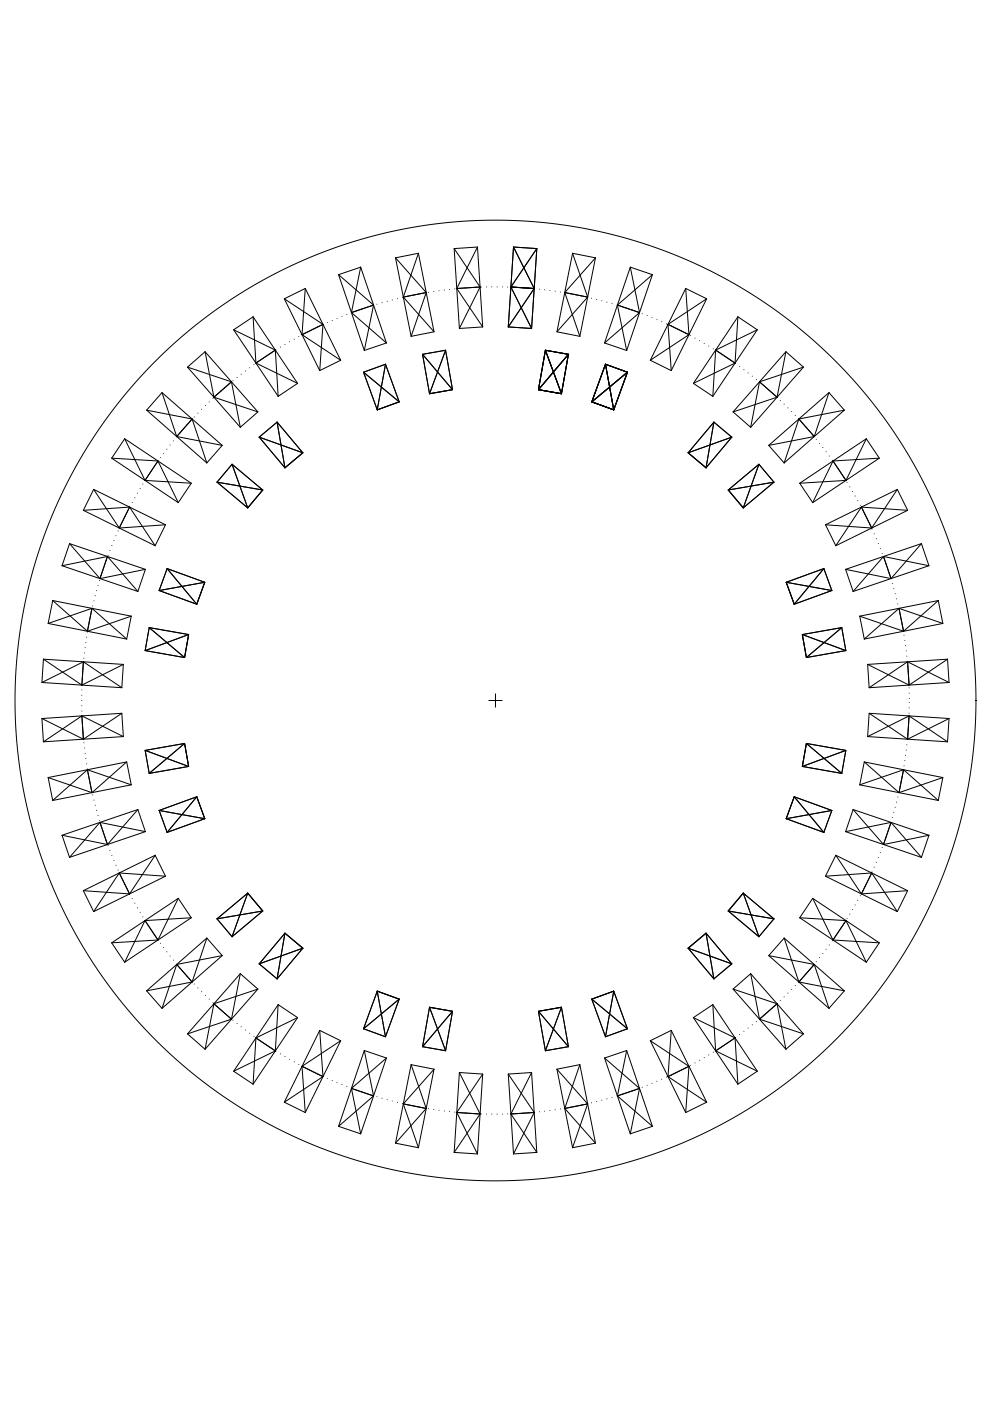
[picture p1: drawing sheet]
<svg xmlns="http://www.w3.org/2000/svg" width="297mm" height="420mm" viewBox="0 0 297 420" stroke-linecap="round" stroke-linejoin="round" font-family="sans-serif">
<g fill="none" stroke="#000" stroke-width=".3">
<path d="M118.5 77.3l2.4 11.8M118.5 77.3l9.3 10.4M125.4 76l4.7 23.5M125.4 76l-6.9 1.3M125.4 76l-4.5 13.1M136.1 74.5l1.6 24M136.1 74.5l7.8 11.6M143.1 74.1l1.6 23.9M143.1 74.1l-7 .4M143.1 74.1l-6.2 12.4M153.9 74.1l7 .4M153.9 74.1l-1.6 23.9"/>
<path d="M153.9 74.1l6.2 12.4M160.9 74.5l-.8 12M160.9 74.5l-7.8 11.6M171.6 76l6.9 1.3M171.6 76l-4.7 23.5M171.6 76l4.5 13.1M178.5 77.3l-4.7 23.6M178.5 77.3l-9.2 10.4M70 98.9l13.4 20M70 98.9l12.5 6.1M75.9 95l13.3 20M75.9 95l-5.9 3.9"/>
<path d="M75.9 95l.8 13.9M85.2 89.6l10.6 21.5M85.2 89.6l11.6 7.7M91.5 86.5l10.6 21.5M91.5 86.5l-6.3 3.1M91.5 86.5l-1 13.9M92.4 99.5h.1M95.2 98.1h.1M96.7 97.4h.1M96.8 97.3l-6.3 3.1M96.8 97.3l-1 13.8M98.1 96.7h.1"/>
<path d="M99.6 96.1h.1M101 95.5h.1M101.5 82.4l7.7 22.7M101.5 82.4l10.5 9.1M102.5 94.9h.1M104 94.3h.1M105.3 93.7l10.5 9.2M105.5 93.7l-.1 .1M107 93.2h-.1M108.1 80.1l7.7 22.8M108.1 80.1l-6.6 2.3M108.1 80.1l-2.8 13.6"/>
<path d="M108.5 92.7h-.1M110 92.2h-.1M111.5 91.7h.1M112 91.5l-6.7 2.2M112 91.5l-2.8 13.6M113 91.2h.1M114.5 90.8h.1M116.1 90.4h-.1M117.6 90h.1M119.1 89.6h.1M120.7 89.2h-.1M120.9 89.1l2.3 11.8"/>
<path d="M120.9 89.1l9.2 10.4M122.2 88.9h.1M123.8 88.5h.1M125.3 88.2h.1M126.9 87.9h.1M127.8 87.7l-6.9 1.4M127.8 87.7l-4.6 13.2M128.5 87.7h-.1M130 87.4h.1M130.1 99.5l-6.9 1.4M131.6 87.2h.1M133.2 87h.1"/>
<path d="M134.8 86.8h-.1M136.3 86.6h.1M136.9 86.5l7.8 11.5M137.9 86.5h.1M139.5 86.4h.1M141.1 86.3h.1M142.7 86.2h-.1M143.9 86.1l-7 .4M143.9 86.1l-6.2 12.4M144.3 86.1h-.1M144.7 98l-7 .5M145.8 86.1h.1"/>
<path d="M147.4 86h.1M149 86h.1M150.6 86v.1M152.2 86.1h.1M152.3 98l7 .5M153.1 86.1l7 .4M153.1 86.1l6.2 12.4M153.7 86.1h.1M155.3 86.2h.1M156.9 86.3h.1M158.5 86.4h.1M160.1 86.6h.1"/>
<path d="M160.1 86.5l-.8 12M160.1 86.5l-7.8 11.5M161.7 86.7h.1M163.2 86.9h.1M164.8 87.1h.1M166.4 87.3h.1M166.9 99.5l6.9 1.4M168 87.6h.1M169.3 87.7l6.8 1.4M169.3 87.7l4.5 13.2M169.5 87.8h.1M171.1 88.1h.1"/>
<path d="M174.2 88.7h.1M175.8 89.1h.1M176.1 89.1l-9.2 10.4M177.3 89.4h.1M178.8 89.8h.1M180.4 90.2h.1M181.9 90.6h.1M183.4 91.1h.1M185 91.5h.1M185.1 91.5l6.6 2.2M185.1 91.5l2.7 13.6M186.5 92h.1"/>
<path d="M188 92.5h.1M188.9 80.1l6.7 2.3M188.9 80.1l-7.7 22.8M188.9 80.1l2.8 13.6M189.5 93h.1M191 93.5h.1M191.7 93.7l-10.5 9.2M192.5 94.1h.1M193.9 94.7h.1M195.4 95.2v.1M195.6 82.4l-7.8 22.7M195.6 82.4l-10.5 9.1"/>
<path d="M196.9 95.9h.1M198.3 96.5h.1M199.8 97.1h.1M200.2 97.3l6.3 3.1M200.2 97.3l1 13.8M201.2 97.8h.1M202.7 98.5h.1M204.1 99.2h.1M205.5 99.9h.1M205.5 86.5l6.3 3.1M205.5 86.5l-10.6 21.5M205.5 86.5l1 13.9"/>
<path d="M211.8 89.6l-10.6 21.5M211.8 89.6l-11.6 7.7M221.2 95l5.8 3.9M221.2 95l-6.7 10M221.2 95l-.9 13.9M227 98.9l-13.3 20M227 98.9l-12.5 6.1M48.6 117.7l18 15.9M48.6 117.7l-4.7 5.3M48.6 117.7l4.4 13.2M56.2 110.1l15.8 18M56.2 110.1l13.2 4.4"/>
<path d="M61.5 105.5l15.8 18M61.5 105.5l-5.3 4.6M61.5 105.5l2.6 13.6M63.9 119.4h-.1M64.1 119.1l13.2 4.4M65 118.4h.1M66.2 117.3h.1M67.4 116.2v.1M68.6 115.2h.1M69.4 114.5l-5.3 4.6M69.4 114.5l2.6 13.6M69.8 114.2h.1"/>
<path d="M71.1 113.2h-.1M72.3 112.2h.1M73.6 111.2v.1M74.8 110.3h.1M76.1 109.4h.1M76.7 108.9l12.5 6.1M77.4 108.4v.1M78.7 107.5v.1M80 106.7h.1M81.4 105.8h.1M82.5 105l-5.8 3.9M82.5 105l.9 13.9"/>
<path d="M82.7 104.9h.1M84.1 104.1h-.1M85.4 103.3h.1M86.8 102.5h.1M88.2 101.7h.1M89.2 115l-5.8 3.9M89.6 100.9v.1M90.5 100.4l11.6 7.6M91 100.2h.1M102.1 108l-6.3 3.1M109 111.6l4.1 11.3M109 111.6l10.7 8.9"/>
<path d="M115.5 109.2l4.2 11.3M115.5 109.2l-6.5 2.4M115.5 109.2l-2.4 13.7M115.8 102.9l-6.6 2.2M126.7 106.3l2 11.8M126.7 106.3l8.9 10.6M133.6 105l2 11.9M133.6 105l-6.9 1.3M133.6 105l-4.9 13.1M135.6 116.9l-6.9 1.2M161.4 116.9l6.9 1.2M163.5 105l6.9 1.3"/>
<path d="M163.5 105l-2.1 11.9M163.5 105l4.8 13.1M170.4 106.3l-2.1 11.8M170.4 106.3l-9 10.6M181.2 102.9l6.6 2.2M181.5 109.2l-4.1 11.3M181.5 109.2l6.6 2.4M181.5 109.2l2.5 13.7M188.1 111.6l-4.1 11.3M188.1 111.6l-10.7 8.9M194.9 108l6.3 3.1M206.5 100.4l-11.6 7.6"/>
<path d="M206.9 100.6v.1M207.8 115l5.9 3.9M208.3 101.4h.1M209.7 102.2h.1M211.1 103h.1M212.4 103.8h.1M213.8 104.6h.1M214.5 105l-6.7 10M214.5 105l5.8 3.9M214.5 105l-.8 13.9M215.1 105.5h.1M216.5 106.3h.1"/>
<path d="M217.8 107.2h.1M219.1 108.1h.1M220.3 108.9l-12.5 6.1M220.4 109h.1M221.7 109.9h.1M223 110.9h.1M224.2 111.8h.1M225.5 112.8h.1M226.7 113.8h.1M227.7 114.5l5.2 4.6M227.7 114.5l-8 9M227.7 114.5l-2.7 13.6"/>
<path d="M227.9 114.8h.1M229.2 115.8v.1M231.5 117.9l.1 .1M232.7 119h.1M232.9 119.1l-13.2 4.4M235.6 105.5l5.2 4.6M235.6 105.5l-7.9 9M235.6 105.5l-2.7 13.6M240.8 110.1l-15.8 18M240.8 110.1l-13.1 4.4M248.5 117.7l4.6 5.3M248.5 117.7l-18.1 15.9"/>
<path d="M248.5 117.7l-4.4 13.2M33.5 137.4l19.9 13.3M33.5 137.4l13.8 .9M37.4 131.6l19.9 13.3M37.4 131.6l-3.9 5.8M37.4 131.6l6.1 12.5M43.9 123l18.1 15.8M43.9 123l13.7 2.7M46.3 139.9h.1M47.2 138.5v.1M47.3 138.3l-3.8 5.8M47.3 138.3l6.1 12.4"/>
<path d="M48.1 137.3h.1M49.1 136h-.1M50 134.7h.1M51 133.5h.1M52 132.2h.1M53 130.9l13.6 2.7M53 131h.1M54 129.8h.1M55 128.6h.1M56.1 127.4h.1M57.2 126.2h-.1M57.6 125.7l-4.6 5.2"/>
<path d="M57.6 125.7l4.4 13.1M58.2 125h.1M59.3 123.9h.1M60.4 122.7v.1M61.6 121.6h.1M62.7 120.5h.1M66.6 133.6l-4.6 5.2M69.6 139.2l9.2 7.8M69.6 139.2l-4.5 5.4M69.6 139.2l4.7 13.1M77.3 123.5l-5.3 4.6M77.7 131.1l7.7 9.2"/>
<path d="M77.7 131.1l13.1 4.7M83.1 126.6l7.7 9.2M83.1 126.6l-5.4 4.5M83.1 126.6l2.3 13.7M90.8 135.8l-5.4 4.5M119.7 120.5l-6.6 2.4M177.4 120.5l6.6 2.4M206.3 135.8l5.3 4.5M214 126.6l5.3 4.5M214 126.6l-7.7 9.2M214 126.6l-2.4 13.7M219.3 131.1l-7.7 9.2"/>
<path d="M219.3 131.1l-13 4.7M219.7 123.5l5.3 4.6M227.5 139.2l4.5 5.4M227.5 139.2l-9.2 7.8M227.5 139.2l-4.7 13.1M230.4 133.6l4.6 5.2M233.9 120.1h.1M235 121.2h.1M236.1 122.3h.1M237.3 123.4v.1M238.4 124.6h.1M239.4 125.7l4.7 5.2"/>
<path d="M239.4 125.7l-4.4 13.1M239.5 125.7v.1M240.5 126.9h.1M241.6 128.1h.1M242.6 129.3h.1M243.7 130.5h.1M244.1 130.9l-13.7 2.7M244.7 131.7h.1M245.7 133h.1M246.6 134.2h.1M247.6 135.5h.1M248.5 136.8h.1"/>
<path d="M249.5 138v.1M249.7 138.3l3.9 5.8M249.7 138.3l-6.1 12.4M250.4 139.3v.1M253.1 123l-18.1 15.8M253.1 123l-13.7 2.7M259.7 131.6l3.9 5.8M259.7 131.6l-20 13.3M259.7 131.6l-6.1 12.5M263.6 137.4l-20 13.3M263.6 137.4l-13.9 .9M25 153l21.5 10.7"/>
<path d="M28.1 146.8l10.7 5.3M28.1 146.8l-3.1 6.2M28.1 146.8l7.6 11.6M35.4 159.2h.1M36.1 157.8h.1M36.8 156.3h-.1M37.4 154.9h.1M38.2 153.5h.1M38.8 152.1l10.8 5.3M38.8 152.1l-3.1 6.3M38.8 152.1l-13.8 .9M38.8 152.1l7.7 11.6"/>
<path d="M38.9 152.1h.1M39.6 150.7h.1M40.4 149.3h.1M41.2 147.9h.1M42 146.5v.1M42.8 145.2h.1M43.5 144.1l13.8 .8M43.7 143.8v.1M44.5 142.5h.1M49.6 157.4l-3.1 6.3M49.6 157.4l-13.9 1M57.3 144.9l-3.9 5.8"/>
<path d="M65.1 144.6l9.2 7.7M65.1 144.6l13.7 2.4M78.8 147l-4.5 5.3M218.3 147l4.5 5.3M232 144.6l-9.2 7.7M232 144.6l-13.7 2.4M239.7 144.9l3.9 5.8M247.4 157.4l3.1 6.3M247.4 157.4l13.9 1M251.3 140.7h.1M252.2 142h.1M253 143.3h.1"/>
<path d="M253.6 144.1l-13.9 .8M253.9 144.6v.1M254.7 146h.1M255.5 147.4h.1M256.3 148.7v.1M257.1 150.1v.1M257.8 151.5h.1M258.2 152.1l3.1 6.3M258.2 152.1l-7.7 11.6M258.2 152.1l13.9 .9M258.6 152.9v.1M259.3 154.3v.1"/>
<path d="M260 155.8h.1M260.7 157.2h.1M261.4 158.6v.1M269 146.8l3.1 6.2M269 146.8l-21.6 10.6M269 146.8l-7.7 11.6M272.1 153l-21.6 10.7M18.6 169.7l22.7 7.7M20.8 163l22.8 7.7M20.8 163l-2.2 6.7M20.8 163l9.2 10.5M28.5 178.7h.1"/>
<path d="M29 177.1h.1M29.4 175.6h.1M29.8 174.1h.1M30.3 172.5v.1M30.8 171v.1M31.3 169.5v.1M31.8 168v.1M32.2 166.9l-2.2 6.6M32.2 166.9l-13.6 2.8M32.2 166.9l9.1 10.5M32.4 166.5v.1M33 165.1h-.1"/>
<path d="M33.5 163.6h.1M34.1 162.1h.1M34.8 160.7h.1M43.6 170.7l-2.3 6.7M43.6 170.7l-13.6 2.8M47.7 177.1l11.3 4.1M50.1 170.5l11.3 4.1M50.1 170.5l-2.4 6.6M50.1 170.5l8.9 10.7M61.4 174.6l-2.4 6.6M61.4 174.6l-13.7 2.5M235.7 174.6l2.4 6.6"/>
<path d="M235.7 174.6l13.6 2.5M246.9 170.5l2.4 6.6M246.9 170.5l-11.2 4.1M246.9 170.5l-8.8 10.7M249.3 177.1l-11.2 4.1M253.5 170.7l2.2 6.7M253.5 170.7l13.6 2.8M262 160.1h.1M262.6 161.5l.1 .1M263.3 163h.1M263.8 164.5h.1M264.4 166h.1"/>
<path d="M264.8 166.9l2.3 6.6M264.8 166.9l-11.3 3.8M264.8 166.9l-9.1 10.5M264.8 166.9l13.6 2.8M265 167.5h.1M265.5 168.9v.1M266.5 172h.1M267 173.5h.1M267.5 175h.1M267.9 176.5h.1M268.3 178.1h.1M268.7 179.6h.1"/>
<path d="M276.2 163l2.2 6.7M276.2 163l-11.4 3.9M276.2 163l-9.1 10.5M278.4 169.7l-22.7 7.7M13 197.7l24 1.6M13 197.7l-.4 7M13 197.7l11.5 7.8M14.4 187l23.6 4.7M15.8 180.1l11.8 2.3M15.8 180.1l-1.4 6.9M15.8 180.1l10.4 9.2M25 198.5l-.5 7"/>
<path d="M25 198.5l-12.4 6.2M25 198.5l11.5 7.7M25 199h.1M25.2 197.4h.1M25.3 195.8h.1M25.5 194.2v.1M25.7 192.7h.1M26 191.1h.1M26.2 189.5h.1M26.5 188h.1M26.8 186.4h.1M27.1 184.8v.1"/>
<path d="M27.4 183.3h.1M27.6 182.4l11.7 2.4M27.6 182.4l-1.4 6.9M27.6 182.4l-13.2 4.6M27.6 182.4l10.4 9.3M27.8 181.7v.1M28.2 180.2h.1M37 199.3l-.5 6.9M37 199.3l-12.5 6.2M39.3 184.8l-1.3 6.9M39.3 184.8l-13.1 4.5M43.5 195.1l11.8 2.1"/>
<path d="M44.7 188.2l11.8 2.1M44.7 188.2l-1.2 6.9M44.7 188.2l10.6 9M56.5 190.3l-1.2 6.9M56.5 190.3l-13 4.8M240.5 190.3l1.2 6.9M240.5 190.3l13 4.8M252.3 188.2l1.2 6.9M252.3 188.2l-11.8 2.1M252.3 188.2l-10.6 9M253.5 195.1l-11.8 2.1M257.7 184.8l1.4 6.9"/>
<path d="M257.7 184.8l13.1 4.5M260.1 199.3l.4 6.9M260.1 199.3l12.4 6.2M269.1 181.1v.1M269.5 182.4l1.3 6.9M269.5 182.4l-10.4 9.3M269.5 182.4l13.1 4.6M269.5 182.7h.1M269.8 184.2v.1M270.1 185.8h.1M270.4 187.3v.1M270.7 188.9h.1"/>
<path d="M271 190.5h.1M271.2 192v.1M271.4 193.6h.1M271.6 195.2h.1M271.8 196.8h.1M272 198.3v.1M272 198.5l.5 7M272 198.5l-11.5 7.7M272 198.5l12.5 6.2M272.1 199.9v.1M281.2 180.1l1.4 6.9M281.2 180.1l-23.5 4.7"/>
<path d="M281.2 180.1l-10.4 9.2M282.6 187l-23.5 4.7M284 197.7l.5 7M284 197.7l-23.9 1.6M284 197.7l-11.5 7.8M12.6 215.5l.4 7M12.6 204.7l23.9 1.5M12.6 215.5l12.4 6.2M24.5 210.1h.1M24.5 211.7h.1M24.5 208.5h.1M24.5 214.7l.5 7"/>
<path d="M24.5 214.7l-11.5 7.8M24.5 214.7l12.5 6.2M24.5 213.2v.1M24.5 206.9h.1M24.6 214.8v.1M24.6 205.3h.1M24.7 216.4h.1M24.7 203.7h.1M24.8 218h.1M24.9 219.6h.1M24.9 200.5v.1M36.5 213.9l-23.9 1.6"/>
<path d="M36.5 213.9l.5 7M36.5 213.9l-11.5 7.8M146.5 210.1h4M148.5 208.1v4M260.5 213.9l24 1.6M260.5 213.9l-.4 7M260.5 213.9l11.5 7.8M272.2 218.6h.1M272.3 203.1h.1M272.3 217v.1M272.4 204.7h.1M272.4 215.4v.1"/>
<path d="M272.5 206.3h.1M272.5 213.9h.1M272.5 214.7l-.5 7M272.5 214.7l-12.4 6.2M272.5 214.7l11.5 7.8M272.5 207.9h.1M272.5 212.3h.1M272.5 209.4v.1M272.5 210.7h.1M284.5 204.7l-24 1.5M284.5 215.5l-.5 7M284.5 215.5l-12.5 6.2"/>
<path d="M292.5 210.1h.1M14.4 233.2l1.4 6.9M14.4 233.2l13.2 4.5M25 221.2h.1M25.2 222.7v.1M25.3 224.3v.1M25.5 225.9h.1M25.7 227.5h.1M26 229v.1M26.2 230.8l1.4 6.9M26.2 230.8l-10.4 9.3M26.2 230.8l13.1 4.6"/>
<path d="M26.2 230.6h.1M26.5 232.2h.1M26.8 233.7v.1M27.1 235.3h.1M27.4 236.9h.1M27.8 238.4h.1M28.2 239.9v.1M37 220.9l-24 1.6M38 228.5l-23.6 4.7M38 228.5l1.3 6.9M38 228.5l-10.4 9.2M39.3 235.4l-23.5 4.7"/>
<path d="M43.5 225l1.2 6.9M43.5 225l13 4.9M55.3 223l-11.8 2M55.3 223l1.2 6.9M55.3 223l-10.6 8.9M56.5 229.9l-11.8 2M59 239l-11.3 4.1M59 239l2.4 6.5M59 239l-8.9 10.6M238.1 239l-2.4 6.5M238.1 239l11.2 4.1M238.1 239l8.8 10.6"/>
<path d="M240.5 229.9l11.8 2M241.7 223l-1.2 6.9M241.7 223l11.8 2M241.7 223l10.6 8.9M253.5 225l-1.2 6.9M253.5 225l-13 4.9M257.7 235.4l23.5 4.7M259.1 228.5l23.5 4.7M259.1 228.5l-1.4 6.9M259.1 228.5l10.4 9.2M260.1 220.9l23.9 1.6M269.1 239h.1"/>
<path d="M269.5 237.5h.1M269.8 235.9h.1M270.4 232.8h.1M270.7 231.2v.1M270.8 230.8l-1.3 6.9M270.8 230.8l-13.1 4.6M270.8 230.8l10.4 9.3M271 229.7h.1M271.2 228.1h.1M271.4 226.5h.1M271.6 224.9v.1M271.8 223.4h.1"/>
<path d="M272 221.8h.1M272.1 220.2h.1M282.6 233.2l-1.4 6.9M282.6 233.2l-13.1 4.5M18.6 250.5l2.2 6.6M18.6 250.5l13.6 2.8M28.5 241.5h.1M29 243h.1M29.4 244.5v.1M29.8 246.1h.1M30 246.6l2.2 6.7M30 246.6l-9.2 10.5"/>
<path d="M30 246.6l13.6 2.8M30.3 247.6h.1M30.8 249.1h.1M31.3 250.6h.1M31.8 252.1h.1M32.4 253.6h.1M32.9 255.1h.1M33.5 256.5v.1M34.1 258h.1M34.8 259.5h.1M41.3 242.8l-22.7 7.7M41.3 242.8l2.3 6.6"/>
<path d="M41.3 242.8l-9.1 10.5M43.6 249.4l-22.8 7.7M46.5 256.5l-21.5 10.6M46.5 256.5l3.1 6.3M46.5 256.5l-7.7 11.6M47.7 243.1l2.4 6.5M47.7 243.1l13.7 2.4M61.4 245.5l-11.3 4.1M235.7 245.5l11.2 4.1M249.3 243.1l-2.4 6.5M249.3 243.1l-13.6 2.4M250.5 256.5l10.8 5.3"/>
<path d="M250.5 256.5l-3.1 6.3M250.5 256.5l7.7 11.6M253.5 249.4l22.7 7.7M255.7 242.8l22.7 7.7M255.7 242.8l-2.2 6.6M255.7 242.8l9.1 10.5M262.7 258.6h-.1M263.3 257.1h.1M263.9 255.6l-.1 .1M264.4 254.2h.1M265 252.7h.1M265.5 251.2h.1"/>
<path d="M266.5 248.2h.1M267 246.7h.1M267.1 246.6l-2.3 6.7M267.1 246.6l-13.6 2.8M267.1 246.6l9.1 10.5M267.5 245.1v.1M267.9 243.6h.1M268.3 242.1h.1M268.7 240.5v.1M278.4 250.5l-2.2 6.6M278.4 250.5l-13.6 2.8M25 267.1l3.1 6.3"/>
<path d="M25 267.1l13.8 1M35.4 260.9v.1M35.7 261.8l3.1 6.3M35.7 261.8l-7.6 11.6M35.7 261.8l13.9 1M36.1 262.4h.1M36.7 263.8h.1M37.4 265.2v.1M38.2 266.7h.1M38.8 268.1l-10.7 5.3M38.9 268.1h.1M39.6 269.5h.1"/>
<path d="M40.4 270.9h.1M41.2 272.2v.1M42 273.6h.1M42.8 275h.1M43.5 276.1l3.8 5.8M43.5 276.1l-6.1 12.5M43.7 276.3h.1M44.5 277.6v.1M45.4 279h.1M49.6 262.8l-10.8 5.3M53.4 269.4l-19.9 13.4M53.4 269.4l3.9 5.8"/>
<path d="M53.4 269.4l-6.1 12.5M57.3 275.2l-19.9 13.4M57.3 275.2l-13.8 .9M65.1 275.6l4.5 5.3M74.3 267.8l-9.2 7.8M74.3 267.8l4.5 5.4M74.3 267.8l-4.7 13.1M78.8 273.2l-9.2 7.7M78.8 273.2l-13.7 2.4M85.4 279.9l-7.7 9.2M85.4 279.9l5.4 4.5M85.4 279.9l-2.3 13.7"/>
<path d="M211.6 279.9l-5.3 4.5M211.6 279.9l7.7 9.2M211.6 279.9l2.4 13.7M218.3 273.2l9.2 7.7M218.3 273.2l13.7 2.4M222.8 267.8l-4.5 5.4M222.8 267.8l9.2 7.8M222.8 267.8l4.7 13.1M232 275.6l-4.5 5.3M239.7 275.2l20 13.4M239.7 275.2l13.9 .9M243.6 269.4l10 6.7"/>
<path d="M243.6 269.4l-3.9 5.8M243.6 269.4l6.1 12.5M247.4 262.8l21.6 10.6M251.3 279.5h.1M252.2 278.2h.1M253 276.8v.1M253.6 276.1l-3.9 5.8M253.6 276.1l10 6.7M253.6 276.1l6.1 12.5M253.9 275.5h.1M254.7 274.1v.1M255.5 272.8h.1"/>
<path d="M256.3 271.4h.1M257.1 270h.1M257.9 268.6h-.1M258.6 267.2h.1M259.3 265.8h.1M260 264.4h.1M260.7 262.9v.1M261.3 261.8l-3.1 6.3M261.3 261.8l10.8 5.3M261.3 261.8l-13.9 1M261.3 261.8l7.7 11.6M261.4 261.5h.1"/>
<path d="M262 260v.1M272.1 267.1l-3.1 6.3M272.1 267.1l-13.9 1M33.5 282.8l3.9 5.8M43.9 297.2l4.7 5.2M46.3 280.3h.1M47.2 281.6h.1M47.3 281.9l-13.8 .9M48.1 282.9h.1M49 284.2h.1M50 285.4h.1M51 286.7h.1"/>
<path d="M52 287.9h.1M53 289.2h.1M53 289.2l4.6 5.3M53 289.2l-4.4 13.2M54 290.4h.1M56.1 292.8h.1M57.1 293.9l.1 .1M57.6 294.5l-13.7 2.7M58.2 295.1h.1M59.3 296.3h.1M60.4 297.4h.1M61.6 298.5h.1"/>
<path d="M62 281.3l-18.1 15.9M62 281.3l4.6 5.3M62 281.3l-4.4 13.2M62.7 299.6h.1M66.6 286.6l-18 15.8M66.6 286.6l-13.6 2.6M72 292l-15.8 18.1M72 292l5.3 4.6M72 292l-2.6 13.7M77.3 296.6l-15.8 18.1M77.3 296.6l-13.2 4.4M77.7 289.1l5.4 4.5"/>
<path d="M90.8 284.4l-7.7 9.2M90.8 284.4l-13.1 4.7M113.1 297.2l-4.1 11.3M113.1 297.2l6.6 2.4M113.1 297.2l2.4 13.7M119.7 299.6l-4.2 11.3M119.7 299.6l-10.7 8.9M177.4 299.6l4.1 11.3M177.4 299.6l10.7 8.9M184 297.2l-6.6 2.4M184 297.2l4.1 11.3M184 297.2l-2.5 13.7"/>
<path d="M206.3 284.4l7.7 9.2M206.3 284.4l13 4.7M219.3 289.1l-5.3 4.5M219.7 296.6l8 9.1M219.7 296.6l13.2 4.4M225 292l15.8 18.1M225 292l-5.3 4.6M225 292l2.7 13.7M230.4 286.6l18.1 15.8M230.4 286.6l13.7 2.6M235 298.9v.1M235 281.3l18.1 15.9"/>
<path d="M235 281.3l-4.6 5.3M235 281.3l4.4 13.2M236.2 297.8l-.1 .1M237.3 296.7h.1M238.4 295.6h.1M239.4 294.5l13.7 2.7M239.5 294.4h.1M240.5 293.2h.1M242.6 290.8v.1M243.7 289.6v.1M244.1 289.2l-4.7 5.3M244.1 289.2l4.4 13.2"/>
<path d="M244.7 288.4h.1M245.7 287.2h.1M246.7 285.9h-.1M247.6 284.7h.1M248.6 283.4h-.1M249.5 282.1h.1M249.7 281.9l13.9 .9M250.4 280.8h.1M253.1 297.2l-4.6 5.2M263.6 282.8l-3.9 5.8M56.2 310.1l5.3 4.6M63.8 300.7h.1"/>
<path d="M64.1 301l5.3 4.7M64.1 301l-2.6 13.7M65 301.8h.1M66.2 302.9h.1M67.4 303.9h.1M68.6 304.9h.1M69.4 305.7l-13.2 4.4M69.8 305.9v.1M71 306.9l.1 .1M72.3 307.9h.1M73.6 308.9h.1M74.8 309.8v.1"/>
<path d="M76.1 310.8h.1M76.7 311.3l5.8 3.9M76.7 311.3l-.8 13.8M77.4 311.7h.1M78.7 312.6h.1M80 313.5h.1M81.4 314.4h.1M82.5 315.2l-12.5 6.1M82.7 315.2h.1M83.4 301.3l-13.4 20M83.4 301.3l5.8 3.9M83.4 301.3l-.9 13.9"/>
<path d="M84 316l.1 .1M85.4 316.9h.1M86.8 317.7h.1M88.2 318.4v.1M89.2 305.2l-13.3 19.9M89.2 305.2l-12.5 6.1M89.6 319.2h.1M90.5 319.8l6.3 3.1M90.5 319.8l1 13.8M91 320h.1M95.8 309l-10.6 21.6M95.8 309l6.3 3.1"/>
<path d="M95.8 309l1 13.9M102.1 312.1l-10.6 21.5M102.1 312.1l-11.6 7.7M109 308.5l6.5 2.4M109.2 315l-7.7 22.8M109.2 315l6.6 2.3M109.2 315l2.8 13.7M115.8 317.3l-7.7 22.7M115.8 317.3l-10.5 9.1M123.2 319.3l-4.7 23.5M123.2 319.3l6.9 1.4M123.2 319.3l4.6 13.1"/>
<path d="M126.7 313.9l6.9 1.2M128.7 302.1l-2 11.8M128.7 302.1l6.9 1.2M128.7 302.1l4.9 13M135.6 303.3l-2 11.8M135.6 303.3l-8.9 10.6M161.4 303.3l2.1 11.8M161.4 303.3l9 10.6M168.3 302.1l-6.9 1.2M168.3 302.1l2.1 11.8M168.3 302.1l-4.8 13M170.4 313.9l-6.9 1.2"/>
<path d="M173.8 319.3l4.7 23.5M173.8 319.3l-6.9 1.4M173.8 319.3l-4.5 13.1M181.2 317.3l7.7 22.7M181.2 317.3l10.5 9.1M187.8 315l7.8 22.8M187.8 315l-6.6 2.3M187.8 315l-2.7 13.7M188.1 308.5l-6.6 2.4M194.9 312.1l10.6 21.5M194.9 312.1l11.6 7.7M201.2 309l10.6 21.6"/>
<path d="M201.2 309l-6.3 3.1M201.2 309l-1 13.9M206.5 319.8l-6.3 3.1M206.5 319.8l-1 13.8M206.9 319.5h.1M207.8 305.2l6.7 10M207.8 305.2l12.5 6.1M208.3 318.7v.1M209.7 318h.1M211.1 317.2h.1M212.5 316.4h-.1M213.7 301.3l13.3 20"/>
<path d="M213.7 301.3l-5.9 3.9M213.7 301.3l.8 13.9M213.8 315.5v.1M214.5 315.2l6.7 9.9M214.5 315.2l12.5 6.1M215.2 314.7h-.1M216.5 313.8h.1M217.8 313h.1M219.1 312.1h.1M220.3 311.3l-5.8 3.9M220.3 311.3l.9 13.8M220.4 311.1v.1"/>
<path d="M221.7 310.2h.1M223 309.3h.1M224.2 308.3h.1M225.5 307.3h.1M226.7 306.3v.1M227.7 305.7l7.9 9M227.7 305.7l13.1 4.4M228 305.3h-.1M229.2 304.3h.1M231.6 302.2h-.1M232.7 301.1v.1M232.9 301l-5.2 4.7"/>
<path d="M232.9 301l2.7 13.7M233.9 300v.1M240.8 310.1l-5.2 4.6M70 321.3l5.9 3.8M85.2 330.6l6.3 3M92.4 320.7h.1M93.8 321.4h.1M95.2 322.1h.1M96.7 322.8h.1M96.8 322.9l-11.6 7.7M98.1 323.4h.1M99.6 324v.1"/>
<path d="M101 324.7h.1M101.5 337.8l6.6 2.2M102.5 325.3h.1M104 325.8v.1M105.3 326.4l6.7 2.3M105.3 326.4l2.8 13.6M105.4 326.4h.1M106.9 326.9l.1 .1M108.4 327.5h.1M109.9 328h.1M111.5 328.5h.1M112 328.7l-10.5 9.1"/>
<path d="M113 328.9h.1M114.5 329.4h.1M116 329.8h.1M117.6 330.2h.1M119.1 330.6h.1M120.6 331h.1M120.9 331.1l6.9 1.3M120.9 331.1l4.5 13.1M122.2 331.3h.1M123.8 331.6h.1M125.3 331.9h.1M126.9 332.2h.1"/>
<path d="M127.8 332.4l-9.3 10.4M128.4 332.5h.1M130 332.7h.1M130.1 320.7l-4.7 23.5M130.1 320.7l-9.2 10.4M131.6 333h.1M133.2 333.2h.1M134.7 333.4h.1M136.3 333.5h.1M136.9 333.6l7 .5M136.9 333.6l6.2 12.5M137.7 321.7l-1.6 23.9"/>
<path d="M137.7 321.7l7 .4M137.7 321.7l6.2 12.4M137.9 333.7h.1M139.5 333.8h.1M141.1 333.9h.1M142.6 334h.1M143.9 334.1l-7.8 11.5M144.2 334.1h.1M144.7 322.1l-1.6 24M144.7 322.1l-7.8 11.5M145.8 334.1h.1M147.4 334.1h.1"/>
<path d="M149 334.1h.1M150.6 334.1h.1M152.2 334.1h.1M152.3 322.1l.8 12M152.3 322.1l7.8 11.5M153.1 334.1l.8 12M153.1 334.1l7.8 11.5M153.8 334h-.1M155.4 333.9h-.1M156.9 333.8h.1M158.5 333.7h.1M159.3 321.7l1.6 23.9"/>
<path d="M159.3 321.7l-7 .4M159.3 321.7l-6.2 12.4M160.1 333.6h.1M160.1 333.6l-7 .5M160.1 333.6l-6.2 12.5M161.7 333.4h.1M163.3 333.2h-.1M164.8 333h.1M166.4 332.8h.1M166.9 320.7l2.4 11.7M166.9 320.7l9.2 10.4M168 332.6h.1"/>
<path d="M169.3 332.4l2.3 11.8M169.3 332.4l9.2 10.4M169.5 332.3h.1M171.1 332v.1M174.2 331.4h.1M175.8 331.1h.1M176.1 331.1l-6.8 1.3M176.1 331.1l-4.5 13.1M177.3 330.7h.1M178.9 330.4h-.1M180.4 330h.1M181.9 329.5h.1"/>
<path d="M183.5 329.1h-.1M185 328.6h.1M185.1 328.7l10.5 9.1M186.5 328.2h.1M188 327.7h.1M189.5 327.2h.1M191 326.6h.1M191.7 326.4l-6.6 2.3M191.7 326.4l-2.8 13.6M192.5 326.1h.1M194 325.5h-.1M195.4 324.9h.1"/>
<path d="M195.6 337.8l-6.7 2.2M196.9 324.3h.1M198.4 323.7h-.1M199.8 323h.1M200.2 322.9l11.6 7.7M201.3 322.3l-.1 .1M202.7 321.7h.1M204.1 321h.1M205.5 320.2v.1M211.8 330.6l-6.3 3M227 321.3l-5.8 3.8M118.5 342.8l6.9 1.4"/>
<path d="M136.1 345.6l7 .5M160.9 345.6l-7 .5M178.5 342.8l-6.9 1.4"/>
<circle cx="148.5" cy="210.1" r="144"/>
</g>
</svg>
